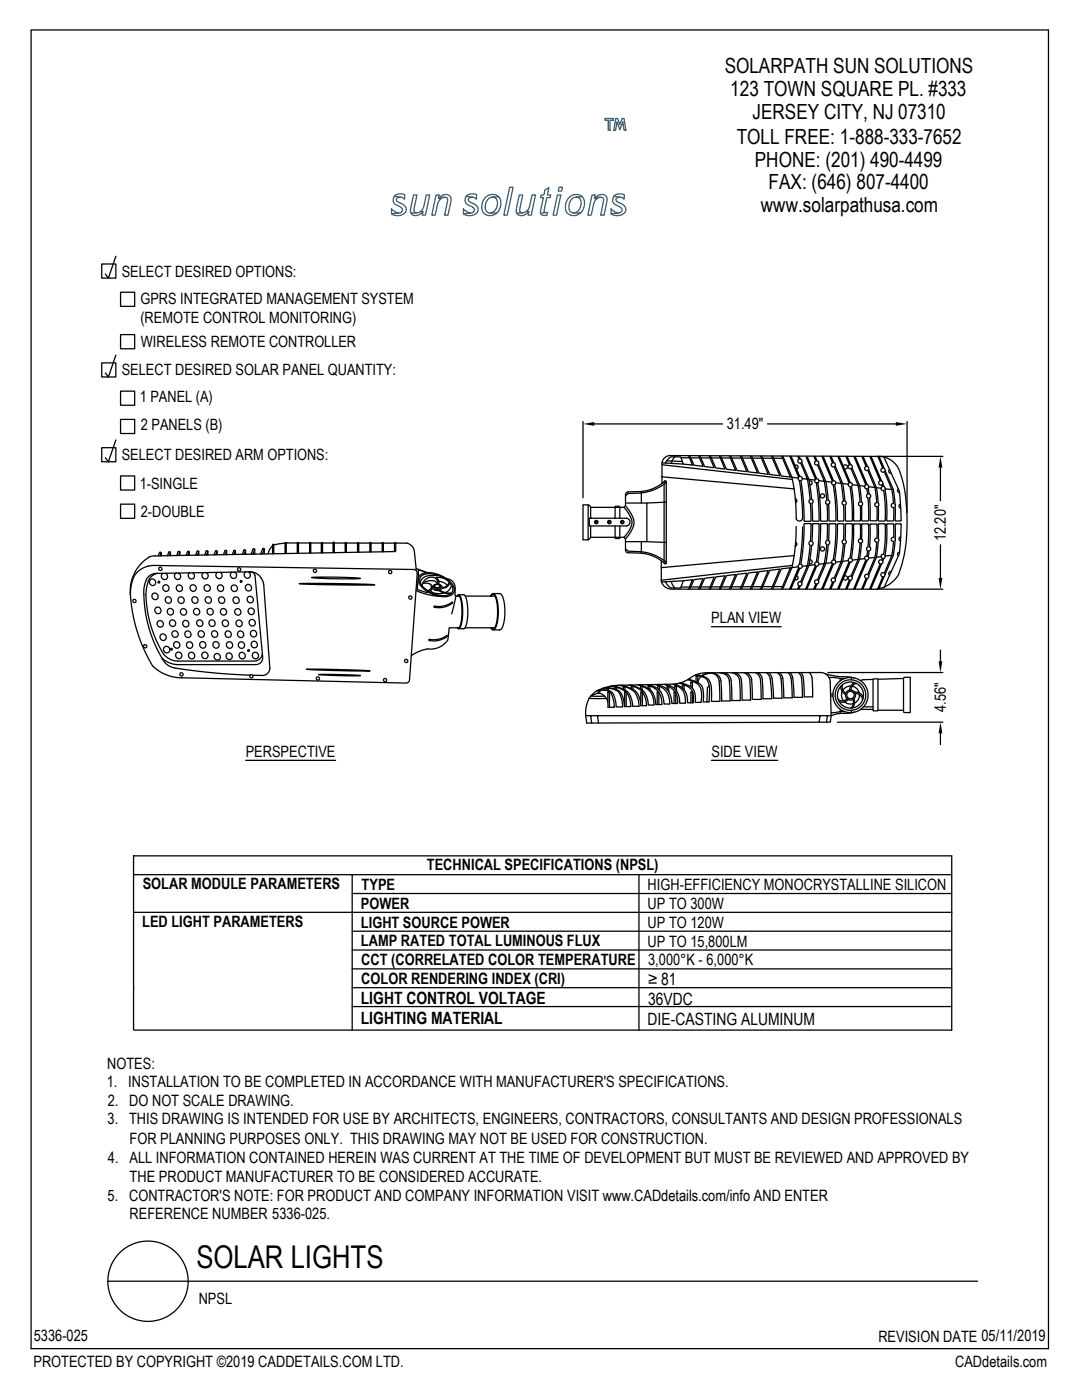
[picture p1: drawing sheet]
<svg xmlns="http://www.w3.org/2000/svg" width="216mm" height="279mm" viewBox="0 0 216 279" stroke-linecap="round" stroke-linejoin="round" font-family="sans-serif">
<defs><g id="words">
<text font-size="6.3" x="39.2" y="253.1">SOLAR LIGHTS</text>
<g font-size="4.2">
<text x="144.6" y="14.6">SOLARPATH SUN SOLUTIONS</text>
<text x="145.7" y="19.2">123 TOWN SQUARE PL. #333</text>
<text x="150.1" y="23.7">JERSEY CITY, NJ 07310</text>
<text x="147" y="28.7">TOLL FREE: 1-888-333-7652</text>
<text x="150.6" y="33.3">PHONE: (201) 490-4499</text>
<text x="153.4" y="37.7">FAX: (646) 807-4400</text>
<text x="151.8" y="42.4">www.solarpathusa.com</text>
</g>
<g font-size="3.4">
<text x="129.3" y="196.6">≥ 81</text>
<text x="72" y="200.4">LIGHT CONTROL VOLTAGE</text>
<text x="129.3" y="200.6">36VDC</text>
<text x="72" y="204.4">LIGHTING MATERIAL</text>
<text x="129.2" y="204.6">DIE-CASTING ALUMINUM</text>
</g>
<g font-size="3.1">
<text x="24.3" y="55.2">SELECT DESIRED OPTIONS:</text>
<text x="28" y="64.5">(REMOTE CONTROL MONITORING)</text>
<text x="28" y="60.7">GPRS INTEGRATED MANAGEMENT SYSTEM</text>
<text x="28.1" y="69.3">WIRELESS REMOTE CONTROLLER</text>
<text x="24.3" y="74.9">SELECT DESIRED SOLAR PANEL QUANTITY:</text>
<text x="27.9" y="80.3">1 PANEL (A)</text>
<text x="28.1" y="85.9">2 PANELS (B)</text>
<text x="145" y="85.7">31.49&quot;</text>
<text x="24.3" y="91.9">SELECT DESIRED ARM OPTIONS:</text>
<text x="27.9" y="97.5">1-SINGLE</text>
<text x="28.1" y="103.1">2-DOUBLE</text>
<text x="188.8" y="108.1" transform="rotate(-90 188.8 108.1)">12.20&quot;</text>
<text x="141.9" y="124.4">PLAN VIEW</text>
<text x="188.8" y="142.1" transform="rotate(-90 188.8 142.1)">4.56&quot;</text>
<text x="49" y="151.1">PERSPECTIVE</text>
<text x="142" y="151.1">SIDE VIEW</text>
<text x="85.2" y="173.7">TECHNICAL SPECIFICATIONS (NPSL)</text>
<text x="28.5" y="177.5">SOLAR MODULE PARAMETERS</text>
<text x="72.2" y="177.6">TYPE</text>
<text x="129.2" y="177.6">HIGH-EFFICIENCY MONOCRYSTALLINE SILICON</text>
<text x="28.4" y="185">LED LIGHT PARAMETERS</text>
<text x="72" y="185.1">LIGHT SOURCE POWER</text>
<text x="72" y="181.3">POWER</text>
<text x="129.2" y="181.4">UP TO 300W</text>
<text x="129.2" y="185.1">UP TO 120W</text>
<text x="72" y="188.9">LAMP RATED TOTAL LUMINOUS FLUX</text>
<text x="129.2" y="188.9">UP TO 15,800LM</text>
<text x="72.1" y="192.6">CCT (CORRELATED COLOR TEMPERATURE</text>
<text x="72.1" y="196.4">COLOR RENDERING INDEX (CRI)</text>
<text x="129.3" y="192.7">3,000°K - 6,000°K</text>
<text x="21.4" y="213.3">NOTES:</text>
<text x="21.3" y="217">1. INSTALLATION TO BE COMPLETED IN ACCORDANCE WITH MANUFACTURER'S SPECIFICATIONS.</text>
<text x="21.5" y="220.8">2. DO NOT SCALE DRAWING.</text>
<text x="21.5" y="224.4">3. THIS DRAWING IS INTENDED FOR USE BY ARCHITECTS, ENGINEERS, CONTRACTORS, CONSULTANTS AND DESIGN PROFESSIONALS</text>
<text x="21.5" y="232.1">4. ALL INFORMATION CONTAINED HEREIN WAS CURRENT AT THE TIME OF DEVELOPMENT BUT MUST BE REVIEWED AND APPROVED BY</text>
<text x="25.9" y="228.3">FOR PLANNING PURPOSES ONLY. THIS DRAWING MAY NOT BE USED FOR CONSTRUCTION.</text>
<text x="21.5" y="239.6">5. CONTRACTOR'S NOTE: FOR PRODUCT AND COMPANY INFORMATION VISIT www.CADdetails.com/info AND ENTER</text>
<text x="25.9" y="235.8">THE PRODUCT MANUFACTURER TO BE CONSIDERED ACCURATE.</text>
<text x="25.9" y="243.4">REFERENCE NUMBER 5336-025.</text>
<text x="39.6" y="260.3">NPSL</text>
<text x="6.7" y="267.7">5336-025</text>
<text x="175.3" y="267.8">REVISION DATE 05/11/2019</text>
<text x="6.7" y="272.8">PROTECTED BY COPYRIGHT ©2019 CADDETAILS.COM LTD.</text>
<text x="190.6" y="272.8">CADdetails.com</text>
</g>
</g></defs>
<g fill="none" stroke="#000" stroke-width=".25">
<path d="M6.2 6h203v263.2h-203zM20.3 52.7h2.8v2.8h-2.8zM23.1 51.1l-1.5 4.4-.6-.8M24.1 58.3h2.8v2.8h-2.8zM20.3 72.4h2.8v2.8h-2.8zM23.1 70.9l-1.5 4.3-.6-.8M24.1 66.8h2.8v2.8h-2.8zM24.1 78.1h2.8v2.8h-2.8zM20.3 89.3h2.8v2.9h-2.8zM23.1 87.8l-1.5 4.4-.6-.9M24.1 83.7h2.8v2.8h-2.8zM24.1 95h2.8v2.8h-2.8z"/>
<path d="M116.3 84.1v15.2M118.6 84.6h25.6M124.8 99l.5-.5a12.5 12.5 0 0 0 4.4-.5 7.9 7.9 0 0 0 3.3-1.8l-.2-.2a8.8 8.8 0 0 1-4.8 2.1l-3 .2-.2 .4v2.2l-.3 .4h-6.6l-.5-.5h-1.1v6.9h1.1M128 98.1v2.3M132 95.1l26.5 2.5M132.1 92.4l6.1 .4-.8-1.9h-3.5a1.69 1.69 0 0 0-1.8 1.5v4.1M132.1 92.8l26 2.9M132.6 96.1l.2-.1 .1 .2v16.1a.22 .22 0 0 1-.2 .2 .22 .22 0 0 1-.2-.2zM132.8 92.4l.3-.6 .8-.6h1.8l.6 1.4M133 92l3.2 .1M134.7 91.2l-.6 .7-.2 .6M135.9 91.4h1.7"/>
<path d="M137.6 90.9h1.8l.9 2.2-1.8-.3zM137.8 91.4h1.8M139.6 90.9l1.9 .1 1 2.3-1.9-.2zM139.8 91.4h1.9M141.8 91h1.7l1.2 2.6-1.9-.2zM141.9 91.4h1.8M143.8 91h1.8l1.2 2.9-1.9-.3zM144 91.4h1.7M145.8 91h1.9l1.3 3.1-1.9-.2zM146 91.4h1.9M148 91h1.7l1.5 3.4-1.9-.2zM148.1 91.4h1.8"/>
<path d="M150 91h1.8l1.5 3.7-1.8-.3zM150.2 91.4h1.7M152 91h1.9l1.7 4-2-.3zM152.2 91.4l1.9 .1M153.2 84.6h25.6M154.2 91h1.8l1.7 4.2-1.8-.2zM154.4 91.5h1.7M158 95.2a42.4 42.4 0 0 1 .9 8.4 .65 .65 0 0 0 .7 .4 .65 .65 0 0 0 .6-.6l-.3-4.5-.4-3-.2-.3 .1-.4-1.8-4.2h-1.4l1.8 4.2 1.3 .2M158.6 92.9a.42 .42 0 0 1 .6 .1 .42 .42 0 0 1-.2 .6M158.7 99.5a.42 .42 0 0 1 .3 .4 .42 .42 0 0 1-.2 .4M160.1 95.5l1 .1-1.3-3.2a.42 .42 0 0 1-.6-.2 .42 .42 0 0 1 .2-.6l-.2-.6h-1.4l1.8 4.1a.42 .42 0 0 1 .5 .3 .42 .42 0 0 1-.3 .5l.5 4 .2 4.1h1.3l-.1-3.5a.42 .42 0 0 1-.3-.4 .42 .42 0 0 1 .2-.4l-.5-4.1M160.9 91.2l1.8 4.4"/>
<path d="M161.1 91.2l1.9 4.3M161.4 95.7l.6 4a.42 .42 0 0 1 .3 .3 .42 .42 0 0 1-.3 .5l.2 3.4 1.2 .1v-3.1l-.5-4.5M161.5 96a.42 .42 0 0 1 .6 .3 .42 .42 0 0 1-.5 .5M162.6 95.8l-1.2-.1-1.4-3.5v-.4l-.3-.2-.3-.6h3l.4 1a.42 .42 0 0 0-.2 .6 .42 .42 0 0 0 .5 .2l1.4 3.3-1.1-.2M163.2 96.3l.3 2.5 .3 5.2 1.3-.1-.1-3.3M164.5 96.1l.5 3.8a.42 .42 0 0 0-.2 .6 .42 .42 0 0 0 .7 0 .42 .42 0 0 0-.2-.7l-.5-3.7M165.9 96.2l-1.1-.1-1.5-3.5v-.4l-.3-.2-.4-1h1.4l2.1 5-.2 .4 .4 .4 .3 2.8 .1 4.4-1.3-.1-.1-3.3M166.8 96.3l1.1 .2-1.4-3.4a.42 .42 0 0 1-.6-.2 .42 .42 0 0 1 .2-.5l-.5-1.4h-1.4l2.1 4.9a.42 .42 0 0 1 .5 .3 .42 .42 0 0 1-.3 .5l.5 3.6 .2 3.7 1.1-.1v-3.1a.42 .42 0 0 1-.3-.4 .42 .42 0 0 1 .3-.4l-.4-3.5M168.2 96.5l.4 3.5 .3 .3-.3 .5 .1 3.1 .2 .1h1l.2-.1-.1-2.7-.4-4.1a.43 .43 0 0 1-.3-.3 .43 .43 0 0 1 .1-.4l-2.2-5.3-1.4-.1 .6 1.4 .3 .2-.1 .4 1.6 3.5 1.1 .1M168.3 93.1a.42 .42 0 0 1 .5-.3 .42 .42 0 0 1 .3 .6 .42 .42 0 0 1-.6 .2M170.1 96.7l1.1 .2-1.4-3.4a.42 .42 0 0 1-.5-.2 .42 .42 0 0 1 .2-.5l-.7-1.7h-1.4l2.3 5.2a.42 .42 0 0 1 .4 .3 .42 .42 0 0 1-.2 .5l.4 3.3 .1 3.6 1.3-.1v-2.9a.42 .42 0 0 1-.4-.4 .42 .42 0 0 1 .3-.4l-.4-3.3M171.5 96.9l.4 3.3 .2 .3-.2 .4v3h1.3l.1-1.2a9.6 9.6 0 0 0-.4-3.9l.2-.2-.1-1.1a.42 .42 0 0 1-.5-.3 .42 .42 0 0 1 .3-.5l-2.4-5.6h-1.4l.7 1.6 .3 .3v.4l1.5 3.5 1 .1"/>
<path d="M173.4 97.1l1.2 .2-1.4-3.4a.42 .42 0 0 1-.6-.2 .42 .42 0 0 1 .2-.6l-.8-2h-1.4l2.4 5.6 .3 .3-.1 .4 .2 1.2a.42 .42 0 0 1 .3 .3 .42 .42 0 0 1-.2 .5l.2 4.5h1.3v-2.8a.42 .42 0 0 1-.5-.4 .42 .42 0 0 1 .5-.4l-.4-3M174.9 97.3l.5 3.5-.1 .2v3h1.2l.1-.1v-3.6l-.3-2.4a.42 .42 0 0 1-.5-.3 .42 .42 0 0 1 .3-.5l-.1-.4a.42 .42 0 0 1-.6-.2 .42 .42 0 0 1 .2-.5l-2-4.9h-1.4l.9 2 .2 .2v.4l1.6 3.6 .9 .1M174.9 91.1h13.2M176.4 91.2l3.1 6.9 .3 5.7-.1 .2h-.9l-.2-.2a20.9 20.9 0 0 0-.3-6.1l-2.9-6.6a4.7 4.7 0 0 1 4.5 4.2 34.5 34.5 0 0 1-.6 19.4 5.9 5.9 0 0 1-3.9 2.8l2.9-6.7a26.5 26.5 0 0 0 .4-6.2h1l.1 .1-.3 5.8-3.1 6.8M176.6 97.5l1.4 .2-1.5-3.6a.42 .42 0 0 1-.7-.1 .42 .42 0 0 1 .3-.6l-.9-2.3h-1.4l2.8 6.3 .3 3.3 .1 3.3 1.3-.1v-2.6a.42 .42 0 0 1-.5-.4 .42 .42 0 0 1 .5-.4l-.3-2.8M177.5 93.7a.42 .42 0 0 0-.1 .5 .42 .42 0 0 0 .4 .2M179.3 97.6a.42 .42 0 0 0-.2 .4 .42 .42 0 0 0 .4 .3M181 84.1v18.2M187.7 93.3v6.6M24.1 100.6h2.8v2.8h-2.8zM27.3 114.3a4.7 4.7 0 0 1 3.6-1.4l51.7 .8 .4 .1 .2 .4-1.5 21.5-.2 .4-.2 .2-45-1a8.3 8.3 0 0 1-5.9-2.4 29.7 29.7 0 0 1-4.3-15.4l.2-1.3a3.3 3.3 0 0 1 1-1.9zM29.5 115.2l.7-.5 .9-.3 18.8-.3 .5 .2 .5 .6 1.5 16.1a1.4 1.4 0 0 1-1.3 1.6h-15.7a4.3 4.3 0 0 1-4.1-3.1 24.9 24.9 0 0 1-2.5-12.4l.2-.9z"/>
<path d="M31.3 114.4a2.71 2.71 0 0 0-2 2.6 20.9 20.9 0 0 0 2.3 11.7 5.1 5.1 0 0 0 1.9 2.6l1.1 .5 .8 .1h15.4a1.65 1.65 0 0 0 1.6-1.4M32.2 110.3l-.3-.1-.3 .7M32.2 110.9v-.6l-.3 .6M33 114.4a.66 .66 0 0 1 .3 1 .66 .66 0 0 1-1 0 .66 .66 0 0 1 .2-1M33.8 110.9l.2-.7v.7M34 110.2l-.3-.1-.3 .8M35.2 114.4a.66 .66 0 0 0-.4 1 .66 .66 0 0 0 1.1 0 .66 .66 0 0 0-.2-1h-.1M35.6 110.9l.3-.7v.7M35.9 110.2l-.3-.1-.3 .8M37.5 110.8l.3-.7v.7M37.8 110.1l-.3-.1-.4 .8M38.4 114.3a.66 .66 0 0 1 .3 1 .66 .66 0 0 1-1.1 0 .66 .66 0 0 1 .2-1"/>
<path d="M39.7 110.1l-.3-.1-.4 .8M39.7 110.8v-.7l-.3 .7M41.1 114.3a.66 .66 0 0 1 .3 1 .66 .66 0 0 1-1 0 .66 .66 0 0 1 .2-1M41.5 110l-.1-.1-.3 .1-.3 .8M41.5 110.8v-.8l-.3 .8M43.1 110.7l.2-.7v.7M43.3 110l-.3-.1-.3 .8M43.9 114.2a.66 .66 0 0 1 .3 1 .66 .66 0 0 1-1.1 0 .66 .66 0 0 1 .3-1M44.9 110.7l.3-.7v.7M45.2 110l-.3-.2-.3 .9M46.7 110.7l.3-.7v.7M46.8 114.2a.66 .66 0 0 1 .3 1 .66 .66 0 0 1-1.1 0 .66 .66 0 0 1 .3-1"/>
<path d="M47 110l-.3-.2-.3 .9M49 109.9l-.1-.2-.2 .1-.4 .8M49 110.6v-.7l-.3 .7M49.1 114.1a.66 .66 0 0 0-.3 1 .66 .66 0 0 0 1 0 .66 .66 0 0 0-.3-1M49.9 114.1a2.84 2.84 0 0 1 2.7 2.5l1.2 16.8a1.48 1.48 0 0 1-1.5 1.4h-1.9M50.8 109.7l-.1-.2-.2 .1-.4 1M50.8 109.7l-.3 .9M50.8 109.7v.9M52.7 109.6l-.1-.2-.2 .1-.4 1.1M52.7 109.6l-.3 1M52.7 109.6v1M54.4 108.9l-.6 .7-.3 .9"/>
<path d="M54.4 110.5v-1.8l.1-.1 .1 .1v1.8M56.9 108.4l-2.3 .4M56.9 108.4l.1-.1 .1 .1v2.1M56.9 108.4v2.1M59.3 108.4h-2.2M59.6 110.4v-2l-.2-.1-.1 .1v2M59.6 108.4h2.2M59.7 116.5h9.9l5.2 .2h-9.9zM61.8 110.4v-2l.1-.1 .1 .1v2M62 108.4h2.1M62.2 115.3l5.5-.1 4.2 .2-6.1 .1zM64.1 110.3v-1.9l.1-.1 .2 .1v1.9"/>
<path d="M64.4 108.4h2.1M66.5 110.3v-2l.1-.1 .1 .1v2M66.7 108.4h2.2M68.9 110.3v-1.9l.1-.1 .1 .1v1.9M69.1 108.4h2.2M71.3 108.4l.2-.1 .1 .1M71.3 108.4v1.8M71.6 108.4h2.2M71.6 108.4v1.8M73.8 108.4l.1-.1 .1 .1M73.8 108.4v1.8M74 108.4h2.3"/>
<path d="M74 108.4v1.8M76.3 108.4l.1-.1 .1 .1M76.3 108.4v1.7M76.5 108.4h2.2M76.5 108.4v1.7M78.7 108.4l.1-.1 .2 .1M78.7 108.4v1.7M79 108.4h2.2a1.94 1.94 0 0 1 1.5 1.5l.4 4M79 108.4v1.5l-.2 .2-47.9 .8a4.7 4.7 0 0 0-3.5 2.5 7.9 7.9 0 0 0-1.4 5.3M83 117.9l2.3 .8 2.5 .3M83 113.4l2.3 .9M83.5 115.4l-.3 2.2 1.9 .7 .2-.1-.1-.2"/>
<path d="M83.7 114.9a3.9 3.9 0 0 1 4.3 0 4.1 4.1 0 0 1 2.7 2.8 1.76 1.76 0 0 1-2.2 1.4 5.8 5.8 0 0 1-5-3 1.23 1.23 0 0 1 .2-1.2zM84 115.1a3.8 3.8 0 0 1 4.1 0 3.2 3.2 0 0 1 2.2 2.8 2.11 2.11 0 0 1-2.6 .9 4.9 4.9 0 0 1-3.9-2.9zM84.3 116.4a1.59 1.59 0 0 1 1.4-1.2 1.59 1.59 0 0 1 1.7 .9v.5M84.3 116.4a1.34 1.34 0 0 1 1.8 .6l-.2 .5-.6 .4M84.3 116.4a2 2 0 0 1 3 .1M84.3 116.4l-.1 .5M84.8 114.3v-.1l-1.3-.5v1.6M85.9 117.8a2.36 2.36 0 0 0 2.7 .5M86.3 117.2l-.3 .5-.5 .3M86.6 117a.68 .68 0 0 1 .7-.5 .68 .68 0 0 1 .6 .6l-.4 .3h-.4l-.4-.2-.1-.2a.66 .66 0 0 0 .7 .6 .66 .66 0 0 0 .6-.6M86.8 116.8a.52 .52 0 0 1 .6-.2 .52 .52 0 0 1 .3 .5 .56 .56 0 0 1-.5 .2 .56 .56 0 0 1-.4-.4zM86.8 116.7a.58 .58 0 0 0-.5 .6 .58 .58 0 0 0 .6 .5h.2a1.3 1.3 0 0 1 1.1 .4l1.7 .3"/>
<path d="M87.4 114.8h-1.3a2 2 0 0 0-2.2 1.5M87.6 116l.9 .3 .8 .5M88.8 115.5l-.9-.2h-.8a1.19 1.19 0 0 1 .4 1.3M89 115.4a1.83 1.83 0 0 1 1.6 2.6M89.6 116.2a1.3 1.3 0 0 1-1.4 1.1l-.1-.4-.4-.2M89.7 116.3a1.3 1.3 0 0 1-1.5 1l-.5 .5 1.1 .4 1.3 .2M90.1 116.8l-.5 1-.7 .5M90.8 117.3v1.6l.9 .1M90.9 119l-.8 3.5M91.2 119l.4-.3a4.9 4.9 0 0 1 .7 3.5 5.4 5.4 0 0 1-.7 3.2l-.4-.1M91.3 119l.2-.2a1.71 1.71 0 0 1 .6 1.6 7.6 7.6 0 0 1-.5 4.9h-.2M91.5 118.7h1a2.71 2.71 0 0 1 .8 2.3 7.5 7.5 0 0 1-.7 4.4l-1.1 .1"/>
<path d="M92.8 119h6M97.9 119l.1-.3a.42 .42 0 0 1 .4-.2 .42 .42 0 0 1 .4 .2 9 9 0 0 1 0 6.7 .47 .47 0 0 1-.5 .3 .47 .47 0 0 1-.4-.4M98 119l.3-.4a1.16 1.16 0 0 1 .8 1.3 7.6 7.6 0 0 1-.6 5.6h-.2l-.2-.2M98.4 118.5h1.3a2.51 2.51 0 0 1 1 2.3 8.1 8.1 0 0 1-.7 4.8l-.3 .1h-1.3M117.4 100.8v6.9M117.6 103.4h7.4a.78 .78 0 0 1 .7 .8 .78 .78 0 0 1-.7 .8h-7.4zM117.9 107.2h6.6l.3 .3v2.3l.2 .4 3 .2M117.9 107.2l-.5 .5M117.9 101.3v2.1M117.9 105v2.2M122.7 103.4v-2.2l.2-.2 .8 .1v2.3M122.7 105v2.3l.2 .2h.6l.2-.2v-2.3"/>
<path d="M124.5 101.3a4.3 4.3 0 0 1 1.5 3.5l-.6 1.3-.9 1.1M124.8 108.1l8.2 .2M124.8 100.9a4.8 4.8 0 0 1 1.6 4.1l-.6 1.3-1 1.2M124.8 109.5l.5 .5a13.1 13.1 0 0 1 4.4 .5 7.7 7.7 0 0 1 3.3 1.8l-.2 .2a8.8 8.8 0 0 0-4.8-2.1M128 108.1v2.3M129.1 100.4v7.7M132 111.9v4.2a2.17 2.17 0 0 0 2.1 1.5h3.3l.8-1.9-6.2 .5M132.8 116.1l.3 .6 .8 .6h1.8l.2-.1M133 100.2l-8.2 .2M133.9 116l.2 .6 .6 .7M135.9 117.2h1.7M136.3 115.9l-.4 1.3"/>
<path d="M137.8 117.1h1.8M138.5 115.7l1.8-.2-.9 2.1h-1.8zM140.6 115.4l1.9-.2-1 2.4h-1.9zM141.7 117.1h-1.9M142.8 115.1l1.9-.2-1.2 2.7h-1.8zM143.7 117.1h-1.8M144.9 114.9l1.9-.3-1.2 3h-1.8zM145.7 117.1h-1.7M147.1 114.6l1.9-.2-1.3 3.2h-1.9zM147.9 117.1h-1.9M149.3 114.4l1.9-.3-1.5 3.5h-1.8zM149.9 117.1h-1.8"/>
<path d="M151.5 114.1l1.8-.2-1.6 3.7h-1.7zM151.9 117.1h-1.7M153.6 113.8l2-.2-1.7 4h-1.9zM154.1 117.1h-1.9M155.9 113.5l1.8-.2-1.8 4.3h-1.7zM156.1 117.1h-1.7M158.1 112.8l-26.1 3M158.5 110.9l-26.5 2.4M158.8 108.2a.42 .42 0 0 1 .2 .4 .42 .42 0 0 1-.3 .4M158.9 105.1l-.3 4.7-.6 3.5M159 114.9a.42 .42 0 0 1 .2 .6 .42 .42 0 0 1-.6 .2M160.2 105.1l-.3 4.5-.4 3-.2 .3 .1 .4-1.8 4.3h-1.4l1.8-4.3 1.3-.2"/>
<path d="M161.1 112.9l.5-4.1a.42 .42 0 0 1-.2-.4 .42 .42 0 0 1 .3-.4l.1-3.4-1.3-.1-.2 4.1-.5 4a.42 .42 0 0 1 .3 .5 .42 .42 0 0 1-.5 .3l-1.8 4.2h1.4l.2-.7a.42 .42 0 0 1-.2-.5 .42 .42 0 0 1 .6-.3l1.3-3.2-1 .1M161.6 111.7a.42 .42 0 0 1 .5 .5 .42 .42 0 0 1-.6 .3M162.6 112.7l-1.2 .2-1.4 3.4v.4l-.3 .2-.3 .7h1.4l1.9-4.7-.1-.4 .3-.3 .4-3 .1-4.7-1.2 .1-.2 3.5a.42 .42 0 0 1 .3 .4 .42 .42 0 0 1-.3 .3l-.6 4.1M164.5 112.5l.5-3.8a.42 .42 0 0 1-.3-.5 .42 .42 0 0 1 .3-.3l.1-3.3-1.3-.1-.3 5.2-.3 2.5a.42 .42 0 0 1 .2 .5 .42 .42 0 0 1-.4 .3l-2 4.6h1.3l.5-1.1a.42 .42 0 0 1-.2-.5 .42 .42 0 0 1 .5-.3l1.4-3.2-1.1 .1M165.4 104.6l1.3-.1 .1 .2-.2 4.2-.3 2.9-.3 .2 .1 .5-2.2 5.1h-1.3l.4-1.1 .3-.2v-.4a16.5 16.5 0 0 0 2-7.2 .42 .42 0 0 0 .3-.4 .42 .42 0 0 0-.3-.4zM165.9 112.3l-1.1 .1M167.9 112.1l.4-3.6a.42 .42 0 0 1-.3-.4 .42 .42 0 0 1 .3-.4v-3.1l-1.1-.1-.2 3.7-.5 3.6a.42 .42 0 0 1 .3 .5 .42 .42 0 0 1-.5 .3l-2.1 5h1.3l.6-1.4a.42 .42 0 0 1-.2-.6 .42 .42 0 0 1 .6-.2l1.4-3.3-1.1 .1M168.5 115a.42 .42 0 0 1 .6 .2 .42 .42 0 0 1-.3 .5 .42 .42 0 0 1-.5-.2M168.7 104.6l1.2-.1 .2 .2-.1 2.7-.4 4a.43 .43 0 0 0-.3 .3 .43 .43 0 0 0 .1 .4l-2.3 5.5h-1.3l.6-1.4 .3-.3-.1-.4a15.4 15.4 0 0 0 2-7l.3-.4-.3-.3zM169.3 111.9l-1.1 .1M171.2 111.6l.4-3.2a.42 .42 0 0 1-.3-.5 .42 .42 0 0 1 .4-.4v-2.9h-1.3l-.1 3.5-.4 3.3a.42 .42 0 0 1 .2 .5 .42 .42 0 0 1-.4 .3l-2.3 5.4h1.3l.8-1.8a.42 .42 0 0 1-.2-.6 .42 .42 0 0 1 .5-.2l1.4-3.4-1.1 .2M173 111l.1-1.1-.2-.2a10.9 10.9 0 0 0 .4-5l-.1-.1h-1.1l-.2 .1v2.9l.2 .4-.2 .3-.4 3.3"/>
<path d="M173.2 111.1l.2-1.1a.42 .42 0 0 0 .3-.4 .42 .42 0 0 0-.2-.4l.2-4.6h1.3v2.8a.42 .42 0 0 0-.5 .4 .42 .42 0 0 0 .5 .4l-.4 3M173.4 111.4l1.2-.2-1.4 3.5a.42 .42 0 0 0-.6 .2 .42 .42 0 0 0 .2 .5l-.9 2.2h-1.3l2.4-5.8a.42 .42 0 0 0 .3-.6 .42 .42 0 0 0-.7-.1 .42 .42 0 0 0 .2 .7l-2.5 5.8h-1.3l.7-1.8 .3-.3v-.3l1.5-3.6 1-.1M174.9 117.6h13.2M175.8 111.1l-.9 .1-1.6 3.7v.4l-.2 .1-.9 2.2h1.3l2.1-5.1a.42 .42 0 0 1-.2-.5 .42 .42 0 0 1 .6-.2l.1-.4a.42 .42 0 0 1-.3-.5 .42 .42 0 0 1 .5-.3l.3-2.4v-3.5l-.1-.2h-1.2v3l.1 .3-.5 3.4M177.8 114.1a.42 .42 0 0 0-.4 .2 .42 .42 0 0 0 .1 .5M178 110.8l.3-2.7a.42 .42 0 0 1-.5-.5 .42 .42 0 0 1 .5-.4v-2.6h-1.3l-.1 3.2-.3 3.3-2.9 6.5 1.4-.1 1-2.4a.42 .42 0 0 1-.3-.6 .42 .42 0 0 1 .7-.1l1.5-3.6-1.4 .2M179.5 110.2a.42 .42 0 0 0-.4 .3 .42 .42 0 0 0 .2 .4M179.7 100.6a.42 .42 0 0 0-.3 .4 .42 .42 0 0 0 .3 .4M179.7 107.1a.42 .42 0 0 0-.3 .4 .42 .42 0 0 0 .3 .4M187.7 108.7v6.6M32.3 131.3a3.5 3.5 0 0 0 2.6 2l8.5 1.1 6.5 .3M61.1 133.6h5.9l6.9 .3-6.9-.1z"/>
<path d="M63.6 134.6h4.6l3.8 .2-3.8 .1zM85.6 127.7v-.1a5.3 5.3 0 0 0 3.7-.8 2.31 2.31 0 0 1-1.9 1l-1.3 .1-.5-.1zM86.6 121a5.3 5.3 0 0 0 3.7-.8 2.31 2.31 0 0 1-1.9 1l-1.3 .1-.5-.1zM91.6 125.3h-1.9l-.3 2.4a4.2 4.2 0 0 1-4.1 1.8l-1.7 .5-1.5 .9M92.8 125.3h5.9M117.6 139.4l-.7 1.9v1.5M117.6 139.4h3.4M119.1 137.9l-1 .8-.5 .7M119.1 137.9a10.9 10.9 0 0 1 5.1-1.2l10.3-.2a7.8 7.8 0 0 0 3.9-1.6l1.3-.5 1-.1 23.1-.1a1.92 1.92 0 0 1 1.9 2l.2 6.6-.2 1.3-48.6 .2-.2-1.5M119.1 137.9a2.76 2.76 0 0 1 2.8 .5l.5 1.2 .2 1.5h-1.3a2.15 2.15 0 0 0-2.3-2.7l-1.1 .5h2.7M119.4 137.8h.3zM119.4 137.8v.6"/>
<path d="M119.7 137.8v.6M120.2 137.4a3.6 3.6 0 0 1 3.4 1l.5 1.2 .1 1.5h-1.3a3.9 3.9 0 0 0-1.1-3.2l-1.2-.2-1.4 .1M120.5 137.3a3.4 3.4 0 0 1 3.5 1.3l.4 .9 .2 1.5h1.3l-.2-1.5-.7-1.3M121.1 137.4h.3zM121.1 137.4v.3M121.3 138.1l.3 .1zM121.3 138.2v1.9M121.4 137.4v.4M121.6 138.2v2.9M121.8 136.9a5.6 5.6 0 0 1 3.1 1.2l.1 2.9M122.7 137.2v.3M122.7 137.2h.3z"/>
<path d="M123 137.2v.4M123.4 136.8a4.2 4.2 0 0 1 3.7 2.2l.3 1.1 .1 .8h-1.3a3.4 3.4 0 0 0-3-3.8l-1.1-.2M124.4 137.1h.3zM124.4 137.1v.4M124.6 138.1l.4 .1zM124.6 138.2v2.8M124.7 137.1v.6M125.5 136.7a4.2 4.2 0 0 1 2.9 1.8l.5 1.1 .1 1.2h-1.1a3.5 3.5 0 0 0-2.9-3.8l-1.1-.3M126 137h.3zM126 137v.4M126.3 137v.6M127.3 136.7a3.6 3.6 0 0 1 3.2 4h-1.2a3.5 3.5 0 0 0-2.9-3.8l-.6-.2"/>
<path d="M127.7 136.7l.6 .2a3.4 3.4 0 0 1 2.5 3.7h1.3l-.1-1.2-.5-1.2M127.8 137v.5M127.8 137h.3zM127.9 138.1l.3 .1zM127.9 138.2v1.9M128.1 137v.7M128.2 138.2v2.6M129 136.6l1.4 .6 1 .9 .1 2.5M129.3 136.9v.5M129.3 136.9h.4zM129.7 136.9v.7M130.8 136.6a3.5 3.5 0 0 1 2.8 3.9h-1.1a3.5 3.5 0 0 0-3-3.9"/>
<path d="M131.1 138.1l.4 .1zM131.1 138.2v2.4M131.3 137h.3zM131.3 137v.4M131.6 137v.7M132.5 136.6a3.4 3.4 0 0 1 2.7 3.8h-1.2a3.5 3.5 0 0 0-2.7-3.8M133.1 137h.3zM133.1 137v.6M133.4 137v1M134.3 136.5a3.2 3.2 0 0 1 2.4 3.8h-1.1a3.4 3.4 0 0 0-2.6-3.7M134.5 138.1l.3 .1zM134.5 138.2v2.2"/>
<path d="M134.7 136.9h.3zM134.7 136.9v.6M134.8 138.2v2.2M135 136.9v1M135.6 136.3a3.4 3.4 0 0 1 2.6 1.7l.2 .9-.1 1.4h-1.1a3.2 3.2 0 0 0-2.5-3.8M136.2 136.7h.3zM136.2 136.7v.6M136.5 136.7v.9M137.2 135.6l.5 .2a2.75 2.75 0 0 1 2.3 3.3l-.1 1.1h-1.2a3.3 3.3 0 0 0-.9-3.2l-2-.7M137.8 136.2h.4zM137.8 136.2v.8M137.9 138.1l.3 .1z"/>
<path d="M137.9 138.2v2.1M138.2 136.2v1.1M138.2 138.2v2.1M138.8 134.7l1 .3M138.9 134.9v1.2M138.9 134.9h.3zM139 134.6l.7 .2a2.44 2.44 0 0 1 2.2 2.2l.1 3h1.6l-.1-4.2a1.8 1.8 0 0 0-2.8-1.2l-.9 .4M139.8 135a1.86 1.86 0 0 1 1.7 2v3.1h-1.2a4.9 4.9 0 0 0-.4-3.4l-.9-.6-1.6-.5M141.5 136.9l-.3 .3-.1 2.9M141.9 125.1h14M143.6 134.3a1.88 1.88 0 0 1 1.9 1.5l.2 4.1h-1.7l-.2-4.1a2.27 2.27 0 0 0-3.6-1.1l-.6 .7-.4 .8v-1.3M144.4 134.3a1.76 1.76 0 0 1 1.5 1.5l.1 4h1.7l-.1-4a1.78 1.78 0 0 0-1.5-1.5"/>
<path d="M146.7 134.3l.8 .4 .4 1 .2 4h1.7l-.2-4.3-.4-.7-.8-.4M149 134.2l.7 .7 .3 .7 .1 4h1.8l-.2-4.3-.4-.6-.5-.5M152.9 134.2l.5 .6 .2 .5 .4 4.1h-1.8v-1.3a7.3 7.3 0 0 0-.2-3.1l-.7-.8M153.4 134.2l.4 .4a3.4 3.4 0 0 1 .4 2.1l.2 2.7h1.6v-2.7a2.9 2.9 0 0 0-.5-2.1l-.4-.4M157.2 134.2l.5 .6 .2 .5 .2 4h-1.7l-.2-3.9-.2-.5-.4-.7M157.6 134.2l.2 .3a3.2 3.2 0 0 1 .5 2l.1 2.7h1.7v-1.3a6.9 6.9 0 0 0-.3-3.1l-.5-.6M161.5 134.2l.5 1.1 .2 3.8h-1.7l-.1-2.6a2.98 2.98 0 0 0-.4-2l-.2-.3M164.8 134.5a21.7 21.7 0 0 0 5.1 .7l.5 .1M165.2 134.2h22.9M165.4 135.2l3.1 .2M165.7 138.5h.5M165.7 138.9h.5"/>
<path d="M167.7 135.4v.5M167.8 137a1.58 1.58 0 0 0 .9 1.6M168 138l-.1 1.1 .4 .8M168.1 136.6a1.31 1.31 0 0 0 .7 1.7M169 139.5a1.23 1.23 0 0 1-1.8 0M169.2 139.6a1.5 1.5 0 0 1-1.8 .4M169.7 136.9l-.7 .2-.8 .6M169.9 135.2v.5M170 136.9l1 .6 .4 .8M170.2 139.6a1.6 1.6 0 0 1-.4 1.7M170.4 139.5a1.61 1.61 0 0 1-.4 1.8M170.5 136.2l-.6 .5-.4 1"/>
<path d="M170.5 138.1a1.63 1.63 0 0 1 1.8 1M170.7 138.4a1.36 1.36 0 0 1 1.4 1.3M170.9 136.4a1.35 1.35 0 0 0-1.1 1.3M171.5 138.6l-.3 1.1-.7 .6M174.2 135.6l-2 .1-.5 .1M174.2 135.6l.8-.1 .2 .1v6.1l-.2 .2h-.7l-.1-.2zM180.3 135.4l-5.1 .2M180.4 135.2h1.2v7h-1.1l-.2-.1zM187.7 129.7v2.3M49 151.7h18M117.9 142.8l.2 1.5M119.2 142.8l.2 1.5"/>
<path d="M142 151.7h13.2M163.6 142.8l-.2 1.3M165.1 142.8l-.2 1.3M167.1 144.1h21M167.7 141.6v.8M168.5 142l-2.7 .2M168.5 140.1l1 .4 .8-.1M169.9 141.8v.4M170.4 142.1l-1 .2a8.1 8.1 0 0 0-3.5 .5h-49M171.7 141.6h2.5M172.3 141.1h1.9M175.2 141.7h5.1"/>
<path d="M187.7 146.4v2.2M26.6 174.6h163.3M70.3 174.6v31M70.3 178.3h119.6M127.5 174.6v31M26.6 197l.1 .1M26.6 182.1h163.3M70.3 185.8h119.6M70.3 189.6h119.6M70.3 197.1h119.6M70.3 193.4h119.6M26.6 205.5v-34.7h163.3v34.8h-163.2"/>
<path d="M70.3 200.9h119.6M21.5 255.7h173.6"/>
<circle cx="163" cy="96" r=".42"/>
<circle cx="164.1" cy="99" r=".42"/>
<circle cx="26.8" cy="119.9" r=".33"/>
<circle cx="30.5" cy="116.2" r=".64"/>
<circle cx="30.9" cy="119" r=".64"/>
<circle cx="31.7" cy="116.2" r=".18"/>
<circle cx="32" cy="113.5" r=".33"/>
<circle cx="33.1" cy="117.4" r=".64"/>
<circle cx="33.6" cy="119.8" r=".64"/>
<circle cx="35.8" cy="117.4" r=".64"/>
<circle cx="36.1" cy="119.8" r=".65"/>
<circle cx="38.6" cy="117.4" r=".64"/>
<circle cx="38.9" cy="119.8" r=".64"/>
<circle cx="41.4" cy="117.4" r=".64"/>
<circle cx="41.6" cy="119.8" r=".64"/>
<circle cx="44" cy="117.4" r=".64"/>
<circle cx="44.2" cy="119.8" r=".65"/>
<circle cx="46.8" cy="117.4" r=".64"/>
<circle cx="47.1" cy="119.8" r=".64"/>
<circle cx="47.7" cy="113.6" r=".33"/>
<circle cx="48.1" cy="116" r=".18"/>
<circle cx="49.6" cy="117.3" r=".64"/>
<circle cx="50" cy="119.7" r=".64"/>
<circle cx="62.8" cy="113.9" r=".32"/>
<circle cx="77.9" cy="114.2" r=".32"/>
<circle cx="81.9" cy="119.3" r=".33"/>
<circle cx="119" cy="104.2" r=".33"/>
<circle cx="119" cy="104.2" r=".21"/>
<circle cx="121.6" cy="104.2" r=".21"/>
<circle cx="121.6" cy="104.2" r=".34"/>
<circle cx="124.2" cy="104.2" r=".2"/>
<circle cx="124.2" cy="104.2" r=".34"/>
<circle cx="164.1" cy="109.6" r=".42"/>
<circle cx="29" cy="129" r=".33"/>
<circle cx="31.5" cy="121.8" r=".64"/>
<circle cx="32" cy="124.5" r=".64"/>
<circle cx="32.6" cy="127.2" r=".64"/>
<circle cx="33.3" cy="129.7" r=".64"/>
<circle cx="34" cy="122.1" r=".64"/>
<circle cx="34.2" cy="129.6" r=".18"/>
<circle cx="34.5" cy="124.4" r=".64"/>
<circle cx="34.9" cy="126.6" r=".64"/>
<circle cx="35.3" cy="128.7" r=".64"/>
<circle cx="35.7" cy="130.8" r=".64"/>
<circle cx="36.2" cy="134.6" r=".33"/>
<circle cx="36.6" cy="122.1" r=".64"/>
<circle cx="37.1" cy="124.5" r=".65"/>
<circle cx="37.5" cy="126.6" r=".64"/>
<circle cx="37.8" cy="128.8" r=".64"/>
<circle cx="38.2" cy="130.8" r=".64"/>
<circle cx="39.2" cy="122.1" r=".64"/>
<circle cx="39.9" cy="124.4" r=".64"/>
<circle cx="40.2" cy="126.6" r=".64"/>
<circle cx="40.5" cy="128.7" r=".64"/>
<circle cx="40.9" cy="130.8" r=".64"/>
<circle cx="41.9" cy="122.1" r=".64"/>
<circle cx="42.3" cy="124.4" r=".64"/>
<circle cx="42.8" cy="126.6" r=".64"/>
<circle cx="43.1" cy="128.7" r=".64"/>
<circle cx="43.4" cy="131.1" r=".64"/>
<circle cx="44.6" cy="122.1" r=".64"/>
<circle cx="45" cy="124.4" r=".64"/>
<circle cx="45.6" cy="126.6" r=".64"/>
<circle cx="45.7" cy="131" r=".65"/>
<circle cx="45.8" cy="128.7" r=".64"/>
<circle cx="47.5" cy="122.1" r=".64"/>
<circle cx="47.7" cy="124.4" r=".64"/>
<circle cx="48" cy="126.6" r=".64"/>
<circle cx="48.2" cy="128.8" r=".64"/>
<circle cx="48.3" cy="130.9" r=".64"/>
<circle cx="49.6" cy="129.8" r=".18"/>
<circle cx="50.1" cy="122" r=".64"/>
<circle cx="50.2" cy="135" r=".32"/>
<circle cx="50.3" cy="124.3" r=".64"/>
<circle cx="50.6" cy="126.5" r=".64"/>
<circle cx="50.8" cy="128.6" r=".64"/>
<circle cx="51" cy="130.8" r=".64"/>
<circle cx="63.4" cy="135.4" r=".33"/>
<circle cx="76.8" cy="135.7" r=".33"/>
<circle cx="81.1" cy="131.9" r=".32"/>
<circle cx="169.7" cy="138.7" r="3.5"/>
<circle cx="169.7" cy="138.7" r="3"/>
<circle cx="169.7" cy="138.7" r="1.01"/>
<circle cx="169.7" cy="138.7" r="2.6"/>
<circle cx="169.7" cy="138.7" r=".74"/>
<circle cx="29.5" cy="255.7" r="8"/>
</g>
<g fill="none" stroke="#2a5c7f" stroke-width=".25">
<path d="M78.7 39.2a1.24 1.24 0 0 0 .9 2 .69 .69 0 0 1 .7 .5 .69 .69 0 0 1-.4 .8h-.4M78.8 39l.8-.3 1.2 .2-.1 .9-.4-.4-1.6-.2zM79.8 39.3l-.5 .2-.2 .2 .1 .4 .2 .2a1.98 1.98 0 0 1 1.7 1.5 1.74 1.74 0 0 1-2.4 1.2l-.6-.3M82.5 38.9h.7l-.6 3.1 .1 .3 .4 .2h-1.1l-.1-.6zM85.1 38.9h.6l-.8 4h-.6l.1-.7h-.5a2.36 2.36 0 0 0 .8-1.5zM87.5 39.6l.2-.2h1.1l-.8 .2zM87.5 39.6l.1-.7h-.6l-.8 4h.6l.6-2.5 .6-.8M87.7 39.4a1.32 1.32 0 0 1 2.3 .2l-.6 3.3h-.7l.6-3.1-.1-.3-.4-.1M93 39.2a1.24 1.24 0 0 0 1 2 .69 .69 0 0 1 .6 .5 .69 .69 0 0 1-.4 .8h-.3M93.1 39l.8-.3 1.2 .2v.9l-.5-.4-1.6-.2zM94.2 39.3l-.6 .2-.2 .2 .1 .4 .3 .2a1.98 1.98 0 0 1 1.6 1.5 1.74 1.74 0 0 1-2.3 1.2l-.6-.3M98.3 39.3a1.85 1.85 0 0 0-1 3.1l.5 .1"/>
<path d="M99.5 39.3h-1.2a1.24 1.24 0 0 1 .9 1.9 1.56 1.56 0 0 1-1.4 1.3h1.4a2.36 2.36 0 0 0 0-3.5 2.29 2.29 0 0 0-2.7 .9 2.29 2.29 0 0 0 .2 2.8 2 2 0 0 0 2.5-.2M101.7 37.4h.7l-1.2 5.5h-.7zM103.6 38.9h.7l-.6 3.1 .1 .3 .4 .2h-1.1l-.1-.6zM106.2 38.9h.6l-.8 4h-.6l.1-.7h-.4a2.45 2.45 0 0 0 .7-1.5zM108.7 37.9l.8-.5-.3 1.5h.7l-.1 .5h-.7l-.5 2.6v.4h.2l-.9 .2 .5-3.2h-.5l.1-.5h.5zM111.2 38.9h.7l-.8 4h-.7zM111.5 37.4h.7l-.1 .7h-.7zM116.2 39.3a2.17 2.17 0 0 0-2.4-.1 2.17 2.17 0 0 0-1 2.2 1.73 1.73 0 0 0 1.2 1.6 1.73 1.73 0 0 0 1.8-.5h-1.3a1.23 1.23 0 0 1-.9-1.9 1.61 1.61 0 0 1 1.4-1.3M118.6 39.6l.3-.2h1l-.8 .2zM118.6 39.6l.2-.7h-.7l-.8 4h.7l.5-2.2 .2-.6 .4-.5M118.9 39.4a1.33 1.33 0 0 1 2.2 .2l-.6 3.3h-.7l.7-3.1-.2-.3-.4-.1M120.7 23.6h1.7v.4h-.7v2h-.3v-2h-.7z"/>
<path d="M122.5 39.2a1.24 1.24 0 0 0 1 2 .69 .69 0 0 1 .6 .5 .69 .69 0 0 1-.4 .8h-.3M122.6 39l.8-.3 1.2 .2-.1 .9-.4-.4-1.6-.2zM122.9 23.6h.3l.5 1.3 .4-1.3h.4l.4 2.4h-.4l-.2-1.7-.6 1.6-.6-1.6-.3 1.7h-.3zM123.6 39.3l-.5 .2-.2 .2 .1 .4 .2 .2a1.98 1.98 0 0 1 1.7 1.5 1.74 1.74 0 0 1-2.4 1.2l-.6-.3M78.1 41.7l.9 .7 .5 .1-1.4 .2zM78.1 41.7h.1M83.9 42.2l-.8 .3M84.4 42.2a1.48 1.48 0 0 1-2.4 .3M92.5 41.7l.8 .7 .6 .1-1.4 .2zM92.5 41.7h.1M105.1 42.2l-.9 .3M105.5 42.2a1.49 1.49 0 0 1-2.4 .3"/>
<path d="M108.8 42.4h.5l-.2 .5-.4 .1a.77 .77 0 0 1-.8-.4M114.5 42.5a1.87 1.87 0 0 0 1-3l-.5-.2h1.2a2.51 2.51 0 0 1-.4 3.2M121.9 41.7l.9 .7 .6 .1-1.5 .2zM121.9 41.7h.1"/>
</g>
<path d="M116.3 84.6l2.3-.4v.8zM178.8 84.2l2.2 .4-2.2 .4zM187.7 91.1l.3 2.2h-.7zM187.3 115.3h.7l-.3 2.3zM187.3 132h.7l-.3 2.2zM187.7 144.1l.3 2.3h-.7z" fill="#000"/>
<use href="#words"/>
</svg>
